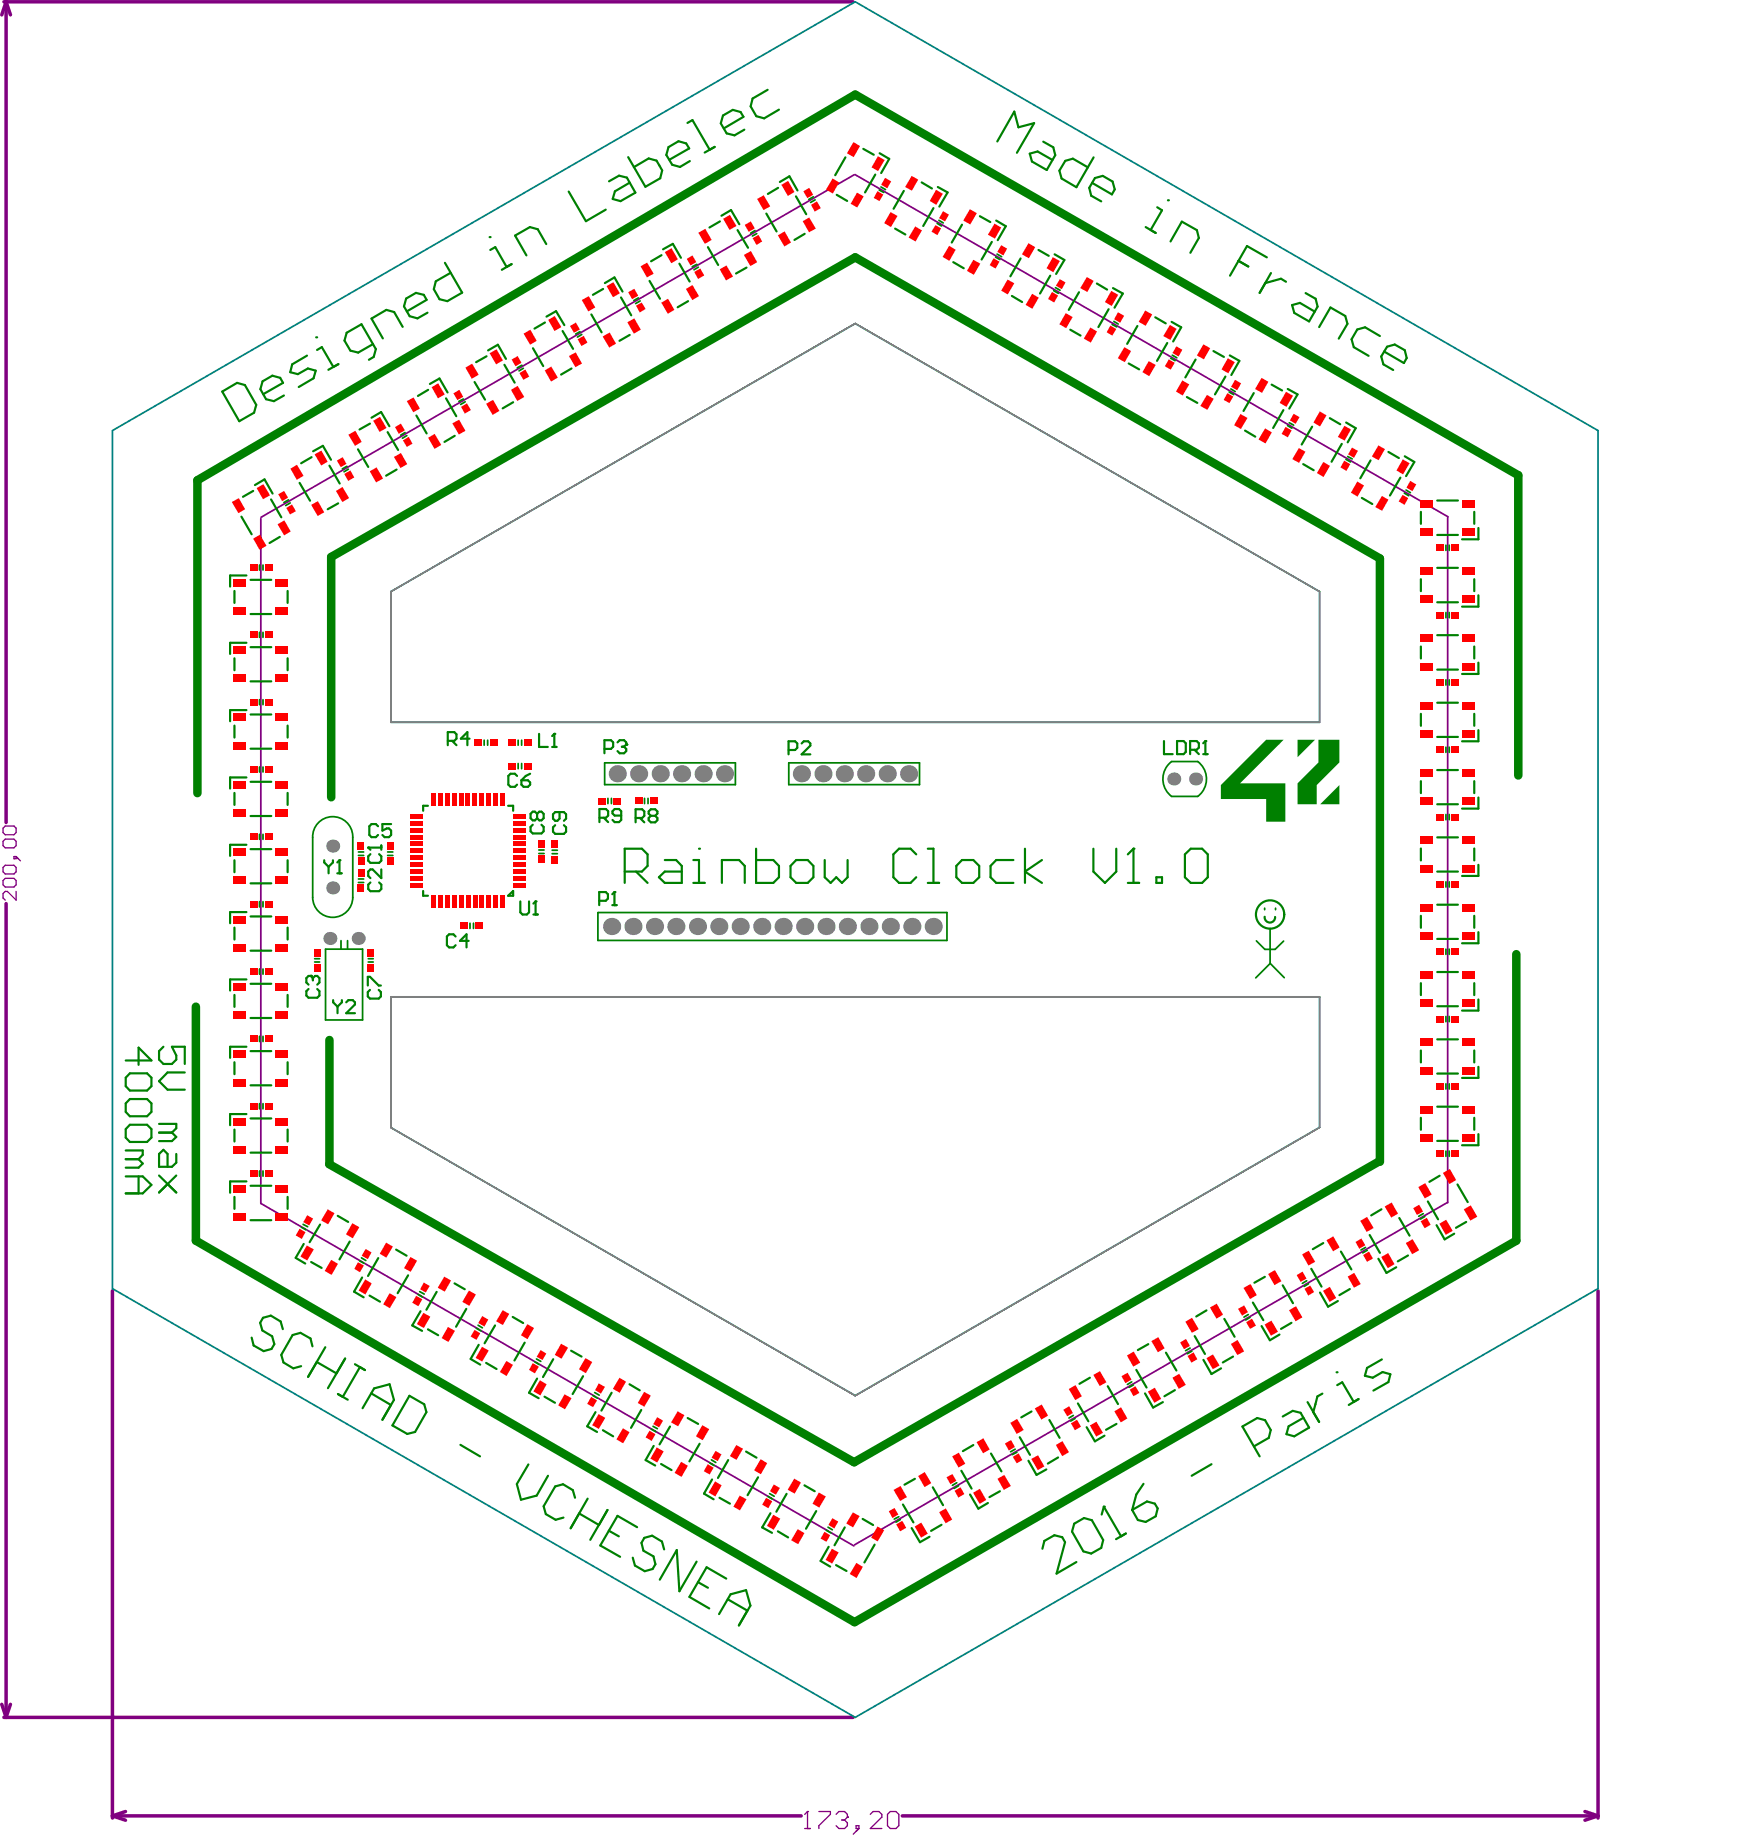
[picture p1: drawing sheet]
<svg xmlns="http://www.w3.org/2000/svg" width="679mm" height="713mm" viewBox="0 0 679 713" stroke-linecap="round" stroke-linejoin="round" font-family="sans-serif">
<path d="M151.6 229.5l180.1-104.1 180.1 104.1v50.7h-360.2zM151.6 386.7h360.2v50.7l-180.1 104-180.1-104z" fill="none" stroke="#808080" stroke-width=".39"/>
<g fill="none" stroke="#800080" stroke-width="1.4">
<path d="M1.5 .7h329.4M2.4 .7l1.7 5.1M2.4 .7v318.4M2.4 .7l-1.7 5.1M2.4 350.5v315.6M43.6 500.7v204.5M619.8 500.7v204.5M.7 661.1l1.7 5M1.5 666.1h329.4M4.1 661.1l-1.7 5M43.6 704.3l5.1 1.7M43.6 704.3h267.1"/>
<path d="M48.7 702.7l-5.1 1.6M350 704.3h269.8M614.7 702.7l5.1 1.6M619.8 704.3l-5.1 1.7"/>
</g>
<path d="M1.2 326.3l.8-.8h3.4l.9 .8v1.7l-.9 .9h-3.4l-.8-.9zM1.2 336.5l.8-.9h3.4l.9 .9v1.7l-.9 .8h-3.4l-.8-.8zM2 320.4h3.4l.9 .9v1.6l-.9 .9h-3.4l-.8-.9v-1.6zM5.4 332.2h.9v.9h-.9zM6.3 332.2l1.6 1.7M2 340.7h3.4l.9 .8v1.7l-.9 .9h-3.4l-.8-.9v-1.7zM6.3 345.8v3.3l-3.4-3.3h-.9l-.8 .8v1.7l.8 .8M312.1 709.3h2.2M313.2 702.7v6.6" fill="none" stroke="#800080" stroke-width=".51"/>
<circle cx="313.2" cy="702.7" r=".25" fill="#800080"/>
<path d="M313.2 702.7l-1.1 1.1M317.6 702.7h4.5v1.1l-4.5 4.4v1.1M324.3 703.8l1.1-1.1h2.2l1.1 1.1v1.1" fill="none" stroke="#800080" stroke-width=".51"/>
<circle cx="328.7" cy="704.9" r=".25" fill="#800080"/>
<path d="M326.5 706h1.1M327.6 706l1.1 1.1v1.1l-1.1 1.1h-2.2l-1.1-1.1M328.7 704.9l-1.1 1.1M332 708.2h1.1v1.1h-1.1zM333.1 709.3l-2.2 2.1M337.5 703.8l1.1-1.1h2.3l1.1 1.1v1.1l-4.5 4.4h4.5M345.3 702.7h2.2l1.1 1.1v4.4l-1.1 1.1h-2.2l-1.1-1.1v-4.4z" fill="none" stroke="#800080" stroke-width=".51"/>
<path d="M151.6 229.5l180.1-104.1 180.1 104.1v50.7h-360.2zM151.6 386.7h360.2v50.7l-180.1 104-180.1-104z" fill="none" stroke="#808080" stroke-width=".39"/>
<path d="M43.6 167l288.1-166.3 288.1 166.3v332.8l-288.1 166.3-288.1-166.3zM151.6 229.5l180.1-104 180.1 104v50.7h-360.2zM151.6 386.7h360.2v50.6l-180.1 104-180.1-103.9z" fill="none" stroke="#008080" stroke-width=".68"/>
<path d="M331.3 67.8l-230.1 132.9M331.6 67.7l230.1 132.8M101.2 201.2v265.6l230 132.8M561.5 200.8v265.7M561.5 466.4l-230 132.8" fill="none" stroke="#800080" stroke-width=".68"/>
<g fill="#008000">
<path d="M519.5 304.5v7.5h-7.4z"/>
<path d="M503.3 286.9h6.7l-6.7 6.8z"/>
<path d="M511.4 286.9h8.1v8.8l-8.8 8.8v7.5h-7.4v-8.2l8.1-8.1z"/>
<path d="M490.4 287.6l.7-.7h6.8l-16.9 16.9h17.5v14.9h-7.4v-8.8h-17.6v-5.4z"/>
</g>
<path d="M151.6 229.5l180.1-104.1 180.1 104.1v50.7h-360.2zM151.6 386.7h360.2v50.7l-180.1 104-180.1-104z" fill="none" stroke="#808080" stroke-width=".39"/>
<g fill="none" stroke="#008000" stroke-width=".85">
<path d="M334.8 57.7l4.1 2.3M341.2 59.4l3.7 2.2-3.1 5.5M301.8 72.9l-4 2.3M302.5 70.6l3.7-2.2 3.1 5.5M308.7 76.2l4 6.9M324.5 75.6l4.1 2.3M327.9 61l-4 7M339.5 67.7l-4 6.9M350.6 74.1l-4 6.9M357.5 70.8l4 2.3M363.7 72.5l3.8 2.1-3.2 5.5M256.6 99l-4.1 2.3"/>
<path d="M257.2 96.7l3.8-2.1 3.1 5.4M274.6 95.9l3.9 6.9M279.2 85.9l-4 2.4M279.8 83.7l3.7-2.2 3.2 5.5M286.1 89.3l4 6.8M297.2 82.8l4 7M312.1 90.7l-4 2.4M347.2 88.7l3.9 2.3M362 80.7l-3.9 7M373.1 87.2l-4 6.9M380 83.9l4.1 2.2M384.7 93.8l-4 6.9"/>
<path d="M386.4 85.5l3.7 2.2-3.1 5.5M402.8 97l4 2.2M409 98.6l3.8 2.2-3.2 5.5M233.9 112.1l-3.9 2.3M234.6 109.8l3.7-2.2 3.1 5.5M240.9 115.4l3.9 6.9M251.9 109l4.1 6.9M263.5 102.3l4 6.9M266.9 116.8l-4.1 2.4M289.5 103.8l-4 2.3M369.7 101.7l4.1 2.4M392.5 114.8l3.9 2.4"/>
<path d="M395.8 100.3l-3.9 6.9M407.3 106.9l-3.9 7M418.5 113.4l-4 6.8M425.4 110l4 2.3M430 119.9l-4 7M431.7 111.7l3.8 2.2-3.2 5.5M188.7 138.2l-4 2.3M189.3 135.9l3.8-2.2 3.1 5.5M206.7 135.1l4 6.9M211.4 125.1l-4.1 2.4M212 122.8l3.7-2.1 3.2 5.4M218.2 128.4l4.1 6.9"/>
<path d="M229.4 122l3.9 6.9M244.2 129.9l-3.9 2.3M415.1 127.9l4 2.3M441.1 126.5l-3.9 6.9M448.1 123.1l4 2.3M452.7 133l-3.9 7M454.4 124.8l3.7 2.2-3.1 5.5M463.7 139.5l-4 6.9M470.6 136.2l4.1 2.3M477 137.9l3.7 2.1-3.1 5.5M166.1 151.2l-4 2.4M166.7 148.9l3.8-2.1 3.1 5.4"/>
<path d="M173 154.5l4 6.9M184.1 148.2l4 6.8M195.6 141.5l4 6.9M199 156l-4 2.4M221.7 142.9l-4.1 2.4M437.8 141l4 2.3M460.3 154l4.1 2.3M475.3 146.1l-4.1 6.9M486.3 152.5l-4 6.9M493.2 149.2l4.1 2.3M497.8 159.1l-4 6.9M499.5 150.9l3.8 2.1-3.3 5.5"/>
<path d="M120.9 177.3l-4.1 2.4M121.4 175l3.8-2.1 3.2 5.4M138.9 174.3l3.9 6.8M143.5 164.3l-4.1 2.3M144.1 162l3.7-2.2 3.2 5.5M150.3 167.6l4.1 6.9M161.5 161.2l4 6.9M176.4 169l-4 2.4M482.9 167l4 2.4M508.9 165.5l-4 6.9M515.8 162.2l4 2.4M520.4 172.2l-4 6.9"/>
<path d="M522.1 163.9l3.7 2.2-3.1 5.5M531.6 178.6l-4 6.9M538.5 175.3l4.1 2.4M544.8 177l3.8 2.2-3.3 5.5M98.2 190.4l-4 2.3M98.9 188.1l3.7-2.2 3.1 5.5M105.1 193.7l4 7M116.2 187.3l4.1 6.9M127.8 180.6l4 7M131.2 195.2l-4.1 2.3M153.8 182.1l-4 2.4M505.5 180l4 2.4"/>
<path d="M528.2 193.1l4 2.4M543.2 185.3l-4.1 6.9M551.1 198.5v4.7M557.4 194.1h8.1M571.8 198.5v4.7M93.6 200.4l4 6.8M108.5 208.3l-4 2.3M557.4 207.5h8.1M573.4 204.8v4.4h-6.3M90.9 229.2v4.7M95.6 223.2h-6.4v4.3M97.2 238.2h8"/>
<path d="M97.2 224.9h8M111.6 229.2v4.7M551.1 224.7v4.6M557.4 233.6h8.1M557.4 220.3h8.1M571.8 224.7v4.6M573.4 230.9v4.4h-6.3M90.9 255.3v4.7M95.6 249.3h-6.4v4.3M97.2 251h8M111.6 255.3v4.7M551.1 250.8v4.6"/>
<path d="M557.4 259.7h8.1M557.4 246.4h8.1M571.8 250.8v4.6M573.4 257v4.4h-6.3M95.6 275.4h-6.4v4.4M97.2 277.1h8M97.2 264.3h8M551.1 276.9v4.6M557.4 272.6h8.1M571.8 276.9v4.6M90.9 281.4v4.7M97.2 290.4h8"/>
<path d="M111.6 281.4v4.7M557.4 298.7h8.1M557.4 285.8h8.1M573.4 283.2v4.3h-6.3M90.9 307.6v4.6M95.6 301.6h-6.4v4.3M97.2 316.5h8M97.2 303.3h8M111.6 307.6v4.6M166 312.5h-1.9v2M197.1 312.5h1.9v2M551.1 303v4.6"/>
<path d="M557.4 312h8.1M571.8 303v4.6M573.4 309.3v4.3h-6.3M90.9 333.7v4.6M95.6 327.7h-6.4v4.3M97.2 329.4h8M111.6 333.7v4.6M125.8 333.7v.8l1.6 1.7M127.4 336.2v2.5M129.1 333.7v.8l-1.7 1.7M130.8 338.7h1.7M131.7 333.7v5"/>
<path d="M551.1 329.1v4.7M557.4 338.1h8.1M557.4 324.8h8.1M571.8 329.1v4.7M573.4 335.5v4.3h-6.3M90.9 359.8v4.6M95.6 353.8h-6.4v4.3M97.2 355.5h8M97.2 342.6h8M111.6 359.8v4.6M164.1 345.6v1.9h1.9M197.1 347.5l1.9-1.9v1.9z"/>
<path d="M551.1 355.2v4.7M557.4 350.9h8.1M571.8 355.2v4.7M95.6 379.9h-6.4v4.3M97.2 368.7h8M557.4 377h8.1M557.4 364.2h8.1M573.4 361.6v4.3h-6.3M90.9 385.9v4.7M97.2 394.9h8M97.2 381.6h8M111.6 385.9v4.7"/>
<path d="M129.2 387.9v.9l1.7 1.7M130.9 390.5v2.5M132.6 387.9v.9l-1.7 1.7M134.3 388.8l.8-.9h1.7l.9 .9v.8l-3.4 3.4h3.4M551.1 381.3v4.7M557.4 390.3h8.1M571.8 381.3v4.7M573.4 387.7v4.3h-6.3M90.9 412v4.7M95.6 406h-6.4v4.3M97.2 407.7h8M111.6 412v4.7"/>
<path d="M551.1 407.5v4.6M557.4 416.4h8.1M557.4 403.1h8.1M571.8 407.5v4.6M573.4 413.8v4.3h-6.3M90.9 438.1v4.7M95.6 432.1h-6.4v4.3M97.2 433.8h8M97.2 421h8M111.6 438.1v4.7M551.1 433.6v4.6M557.4 429.3h8.1"/>
<path d="M571.8 433.6v4.6M573.4 439.9v4.3h-6.3M95.6 458.2h-6.4v4.4M97.2 459.9h8M97.2 447.1h8M557.4 442.5h8.1M558.4 456.1l-4 2.3M565.3 459.4l4 6.9M90.9 464.2v4.7M97.2 473.3h8M111.6 464.2v4.7M124.1 475l-4 6.8"/>
<path d="M131 471.6l4 2.4M531.2 479l4 7M535.8 469.1l-4 2.3M542.7 472.4l4 6.9M553.8 466l4 7M557.2 475.2l3.1 5.5 3.7-2.2M568.7 474l-4 2.2M117.8 482.5l-3.1 5.4 3.7 2.2M120.7 489.5l4 2.3M135.6 481.6l-3.9 6.9M140.5 495.5l-3.2 5.5 3.7 2.2M146.7 488l-4 6.9"/>
<path d="M153.6 484.7l4.1 2.4M158.3 494.7l-4.1 6.9M176.3 497.8l4 2.3M490.6 495.3l-4.1 2.2M497.5 498.6l4 6.9M508.6 492.1l4 7M513.2 482.2l-4 2.3M520.1 485.5l4 6.9M523.5 500l-4 2.4M534.6 488.3l3.1 5.4 3.8-2.2M546.1 487l-4 2.3M143.3 502.5l4.1 2.4"/>
<path d="M163.1 508.6l-3.2 5.5 3.8 2.1M166 515.6l4 2.3M169.4 501.1l-4 6.9M180.9 507.7l-4 6.9M192 514.1l-4 6.9M198.9 510.8l4 2.4M463.4 518.3l3.9 6.9M467.9 508.3l-3.9 2.3M474.9 511.6l3.9 6.9M485.9 505.2l4.1 6.9M489.3 514.4l3.2 5.5 3.7-2.2M500.9 513.1l-4.1 2.4"/>
<path d="M512 501.3l3.1 5.5 3.8-2.2M185.7 521.6l-3.2 5.5 3.8 2.2M188.5 528.6l4.1 2.4M203.5 520.8l-4 6.9M208.3 534.7l-3.1 5.5 3.7 2.1M214.6 527.2l-4 6.9M221.5 523.9l4.1 2.3M226.2 533.8l-4.1 6.9M244.2 536.9l3.9 2.4M422.7 534.4l-4 2.4M429.7 537.7l3.9 6.9M440.7 531.4l4 6.8"/>
<path d="M445.4 521.4l-4.1 2.3M452.2 524.7l4.1 6.9M455.7 539.2l-4.1 2.4M466.8 527.5l3.1 5.5 3.7-2.2M478.2 526.2l-3.9 2.3M211.2 541.7l4 2.4M231 547.7l-3.2 5.5 3.8 2.2M233.8 554.8l4 2.3M237.2 540.2l-4 7M248.7 546.9l-4 6.9M259.9 553.3l-4.1 7M266.7 550l4.1 2.3"/>
<path d="M395.5 557.5l4 6.8M400.1 547.5l-4 2.3M407 550.8l4 6.9M418.1 544.4l4 6.9M421.5 553.6l3.2 5.5 3.7-2.2M433 552.3l-4 2.3M444.1 540.5l3.1 5.5 3.8-2.1M253.5 560.8l-3.1 5.5 3.7 2.2M256.4 567.9l4.1 2.3M271.4 560l-4 6.8M276.2 573.9l-3.1 5.5 3.7 2.2M282.4 566.3l-3.9 7"/>
<path d="M289.4 563l4 2.4M294 573l-4 6.9M305.1 579.4l-4 7M312 576.1l4 2.3M354.9 573.6l-4.1 2.3M361.8 576.9l4 6.9M372.9 570.5l3.9 6.9M376.2 579.7l3.3 5.5 3.7-2.2M377.5 560.5l-4 2.4M384.4 563.8l4 6.9M387.8 578.4l-4 2.3M398.9 566.6l3.1 5.5 3.8-2.1"/>
<path d="M410.4 565.3l-4 2.4M279.1 581l4 2.2M298.8 587l-3.2 5.5 3.8 2.1M301.7 594l4 2.3M316.6 586.1l-4 6.9M321.4 600l-3.1 5.5 3.7 2.2M327.6 592.5l-3.9 6.9M334.6 589.2l4 2.3M339.2 599.1l-3.9 7M350.2 583.6l4.1 6.9M353.6 592.7l3.2 5.5 3.7-2.1M365.2 591.4l-4.1 2.4"/>
<path d="M324.3 607.1l4 2.3"/>
</g>
<g fill="none" stroke="#008000" stroke-width=".68">
<path d="M315.5 76.3l-1.8 1M316.2 77.5l-1.8 1M341 73.7l1.8 .9M341.7 72.5l1.8 1M292.8 89.4l-1.7 1M293.5 90.6l-1.7 .9M363.5 86.6l1.7 1.1M364.2 85.5l1.6 1M386.1 99.7l1.7 1M386.7 98.6l1.8 1M247.6 115.5l-1.8 1.1M248.3 116.7l-1.8 1"/>
<path d="M270.3 102.5l-1.8 1M270.9 103.6l-1.7 1M408.7 112.8l1.8 1M409.4 111.6l1.7 1M225 128.6l-1.7 1M225.6 129.7l-1.6 1.1M431.3 125.9l1.8 .9M432 124.7l1.7 1M454.1 139l1.7 .9M454.7 137.8l1.7 1M179.8 154.8l-1.8 .9M180.4 155.9l-1.7 1"/>
<path d="M202.4 141.7l-1.8 1M203 142.8l-1.7 1.1M476.7 152.1l1.8 1M477.4 150.9l1.7 1M157.1 167.8l-1.7 1M157.8 169l-1.7 1M499.4 165.1l1.7 1M500 164l1.7 .9M522 178.2l1.8 1M522.7 177.1l1.8 .9M111.9 193.9l-1.8 1M112.6 195.1l-1.8 1"/>
<path d="M134.5 180.9l-1.7 1M135.1 182l-1.7 1M544.7 191.3l1.7 1M545.3 190.1l1.7 1M100.7 219.2v1.9M102 219.2v1.9M560.8 211.5v2M562.1 211.5v2M560.8 237.6v2M562.1 237.6v2M100.7 245.3v1.9M102 245.3v1.9"/>
<path d="M100.7 271.4v1.9M102 271.4v1.9M560.8 263.7v2M562.1 263.7v2M100.7 297.5v1.9M102 297.5v1.9M187.8 287.1v2M189.1 287.1v2M201 287.1v2M201 296.2v2M202.3 287.1v2M202.3 296.2v2"/>
<path d="M234.5 295.9h50.7v8.5h-50.7zM305.9 295.9h50.7v8.5h-50.7zM454.4 295.4h10.2M560.8 289.8v2M562.1 289.8v2M235.8 309.7v2M237.1 309.7v2M250 309.7v2M251.3 309.7v2M454.4 308.9h10.2M560.8 315.9v2.1M562.1 315.9v2.1"/>
<path d="M100.7 323.6v2M102 323.6v2M121.3 324.8v23.3M136.8 324.8v23.3M139 331.8h2M139 330.5h2M150.3 331.8h2.1M150.3 330.5h2.1M209 331.1h2M209 329.7h2M214.2 331.1h2M214.2 329.8h2"/>
<path d="M100.7 349.7v2.1M102 349.7v2.1M139 340.9h2M139 342.3h2M182.3 358.1v2M183.6 358.1v2M232 354h135.3v10.8h-135.4zM490.5 352.3v.6M494.7 352.3v.6M560.8 342v2.1M562.1 342v2.1M100.7 375.8v2.1"/>
<path d="M102 375.8v2.1M122 371.9h2M122 373.1h2M126.3 368.2h14.3v27.4h-14.3zM132.3 364.9v3.3M134.8 364.9v3.3M142.8 371.9h2M142.8 373.1h2M487.3 364.9l3.3 3.3h4l3.3-3.2M492.6 360.1v13.6M492.6 373.7l-5.6 5.6M492.6 373.7l5.5 5.5"/>
<path d="M560.8 368.2v2M562.1 368.2v2M560.8 394.3v2M562.1 394.3v2M100.7 402v2M102 402v2M100.7 428.1v2M102 428.1v2M560.8 420.4v2M562.1 420.4v2M100.7 454.2v2M102 454.2v2"/>
<path d="M560.8 446.5v2M562.1 446.5v2M116.9 476l1.8 1M117.6 474.9l1.7 .9M552 470.8l-1.8 1M552.6 471.9l-1.7 1M139.5 489.1l1.7 .9M140.2 487.9l1.7 1M506.8 496.8l-1.7 1M507.5 498l-1.7 1M529.6 483.9l-1.7 1M530.3 485l-1.8 1"/>
<path d="M162.2 502.1l1.7 1M162.8 501l1.7 .9M184.7 515.2l1.8 1M185.4 514l1.7 1M484.2 509.9l-1.7 1M484.8 511l-1.7 1M207.4 528.2l1.7 1M208.1 527.1l1.7 1M438.9 536l-1.6 1M439.6 537.2l-1.7 .9M461.6 522.9l-1.8 1M462.3 524.1l-1.8 1"/>
<path d="M230 541.3l1.7 1M230.6 540.1l1.8 1.1M252.6 554.3l1.8 1.1M253.3 553.2l1.7 1M416.3 549l-1.7 1M417 550.2l-1.7 1M275.3 567.4l1.6 1.1M275.9 566.3l1.7 1M298.5 579.4l1.8 1M371.1 575.1l-1.7 1M371.8 576.3l-1.7 1M393.7 562.1l-1.7 1"/>
<path d="M394.4 563.3l-1.8 .9M297.8 580.5l1.8 1M320.5 593.6l1.7 1M321.1 592.4l1.7 1M348.6 588.3l-1.8 .9M349.2 589.4l-1.7 1"/>
</g>
<path d="M128.5 309.3v-93.3l203.2-116.2 203.5 116.8v234M588.9 300.8v-116.5l-257.2-147.6-255.1 149.6v121.3M588.1 370.1v111.1l-256.6 148-255.5-148v-90.7M127.8 403.4v48.2M534.6 450.6l-203.3 116.6-203.6-115.6" fill="none" stroke="#008000" stroke-width="3.3"/>
<circle cx="131.7" cy="333.7" r=".42" fill="#008000"/>
<path d="M209.1 284.7v5h3.4M214.2 289.7h1.6M215 284.7v5M206.6 319.9l-.8 .8v1.7l.8 .9h3.4l.9-.9v-1.7l-.9-.8M208.3 315.7l-.8-.9h-.9l-.8 .9v1.7l.8 .8h.9l.8-.8M208.3 315.7l.9-.9h.8l.9 .9v1.7l-.9 .8h-.8l-.9-.8M208.3 315.7v1.7M217 315v2.5l-.8 .9h-.9l-.8-.9v-1.7l.8-.8h3.4l.9 .8v1.7l-.9 .9M131.7 333.7l-.9 .8M215.3 320.1l-.8 .8v1.7l.8 .8h3.4l.9-.8v-1.7l-.9-.8" fill="none" stroke="#008000" stroke-width=".85"/>
<circle cx="215" cy="284.7" r=".42" fill="#008000"/>
<path d="M215 284.7l-.8 .8M232.4 349.4h2.5l.9-.8v-1.7l-.9-.9h-2.5v5.1M237.5 351.1h1.7M238.3 346v5.1" fill="none" stroke="#008000" stroke-width=".85"/>
<circle cx="238.3" cy="346" r=".42" fill="#008000"/>
<path d="M234.4 290.5h2.6l.8-.9v-1.6l-.8-.9h-2.6v5.1M239.5 288l.8-.9h1.7l.9 .9v.8M232.5 317.2h2.5l.9-.8v-1.7l-.9-.9h-2.5v5.1M234.2 317.2l1.7 1.7M240.9 316.4h-2.5l-.8-.9v-.8l.8-.9h1.7l.8 .9v3.3l-.8 .9h-1.7l-.8-.9M238.3 346l-.8 .9" fill="none" stroke="#008000" stroke-width=".85"/>
<circle cx="242.9" cy="288.8" r=".42" fill="#008000"/>
<path d="M241.2 289.6h.8M242 289.6l.9 .9v.8l-.9 .9h-1.7l-.8-.9M242.9 288.8l-.9 .8M451.5 287.4v5.1h3.3M456.5 287.4h2.6l.8 .9v3.4l-.8 .8h-2.6zM461.6 290.8h2.5l.9-.8v-1.7l-.9-.9h-2.5v5.1M463.3 290.8l1.7 1.7M466.7 292.5h1.7M467.5 287.4v5.1" fill="none" stroke="#008000" stroke-width=".85"/>
<circle cx="467.5" cy="287.4" r=".42" fill="#008000"/>
<g fill="none" stroke="#008000" stroke-width=".85">
<path d="M467.5 287.4l-.8 .9M201.8 349.6v4.3l.9 .8h1.6l.9-.8v-4.3M206.9 354.7h1.7M207.7 349.6v5.1M48.8 411.3h9.9l-5-4.9v6.6M50.4 416.3h6.6l1.7 1.7v3.3l-1.7 1.7h-6.6l-1.6-1.7v-3.3zM50.4 426.3h6.6l1.7 1.7v3.3l-1.7 1.7h-6.6l-1.6-1.7v-3.3zM50.4 436.3h6.6l1.7 1.7v3.3l-1.7 1.7h-6.6l-1.6-1.7v-3.3zM48.8 446.2h6.6v1.7l-1.7 1.7M48.8 449.6h4.9M48.8 456.3h6.6l3.3 3.3-3.3 3.3h-6.6M53.7 456.3v6.6"/>
<path d="M53.7 449.6l1.7 1.7-1.7 1.6h-4.9"/>
</g>
<circle cx="207.7" cy="349.6" r=".42" fill="#008000"/>
<path d="M142.8 328.8h5.1M143.7 331.3l-.9 .9v1.6l.9 .9h3.3l.9-.9v-1.6l-.9-.9M147.9 337.2v3.4l-3.4-3.4h-.8l-.9 .9v1.7l.9 .8M147.9 327.9v1.7M143.7 342.3l-.9 .8v1.7l.9 .9h3.3l.9-.9v-1.7l-.9-.8M207.7 349.6l-.8 .9" fill="none" stroke="#008000" stroke-width=".85"/>
<circle cx="142.8" cy="328.8" r=".42" fill="#008000"/>
<g fill="none" stroke="#008000" stroke-width=".85">
<path d="M173.7 287.4h2.5l.8-.9v-1.7l-.8-.8h-2.5v5.1M175.4 287.4l1.6 1.7M182.1 286.5h-3.4l2.6-2.5v5.1M305.8 290.9h2.6l.8-.8v-1.7l-.8-.9h-2.6v5.1M310.9 288.4l.9-.9h1.7l.8 .9v.8l-3.4 3.4h3.4M151.7 319.6h-3.4v2.6l1.7-.9h.9l.8 .9v1.7l-.8 .8h-1.7l-.9-.8M200.5 301l-.8-.9h-1.7l-.8 .9v3.4l.8 .8h1.7l.8-.8M202.2 302.7h2.6l.8 .8v.9l-.8 .8h-1.7l-.9-.8zM205.6 300.1l-1.7 .9-1.7 1.7M246.5 317.3h2.6l.8-.9v-1.7l-.8-.8h-2.6v5.1M248.2 317.3l1.7 1.7M252.4 316.4l-.8-.8v-.9l.8-.8h1.7l.9 .8v.9l-.9 .8"/>
<path d="M252.4 316.4l-.8 .9v.8l.8 .9h1.7l.9-.9v-.8l-.9-.9M252.4 316.4h1.7M142.8 328.8l.9 .8M146.6 320.5l-.8-.9h-1.7l-.9 .9v3.4l.9 .8h1.7l.8-.8M120.5 378.6h-.8l-.9 .8v1.7l.9 .8M176.7 363.3l-.8-.9h-1.7l-.9 .9v3.3l.9 .9h1.7l.8-.9M181.8 364.9h-3.4l2.5-2.5v5.1M119.7 383.6l-.9 .9v1.7l.9 .8h3.3l.9-.8v-1.7l-.9-.9M142.7 382.3v-3.4h.8l3.4 3.4h.8M143.5 384l-.8 .8v1.7l.8 .8h3.4l.8-.8v-1.7l-.8-.8M63.4 406l-1.7 1.7v3.3l1.7 1.7h3.3l1.7-1.7v-1.6l-1.7-3.4h5v6.7M71.7 416h-6.7l-3.3 3.4 3.3 3.3h6.7"/>
<path d="M61.7 435.9h6.7v1.7l-1.7 1.7M61.7 439.3h5M66.7 439.3l1.7 1.7-1.7 1.6h-5M61.7 456l6.7 6.6-3.4-3.3-3.3 3.3 6.7-6.6M68.4 447.6v3.4l-1.7 1.6h-5v-5l1.7-1.6 1.6 1.6v5"/>
</g>
<circle cx="120.5" cy="378.6" r=".42" fill="#008000"/>
<g fill="none" stroke="#008000" stroke-width=".85">
<path d="M119.1 137.9l-5.8 3.4-.7 3.1 2.9 .7 3.9-2.2 3.1 .9-.9 2.9-5.7 3.4M123 135.7l1.8-1.1 4.5 7.7M86.2 151.9l5.7-3.4 3.1 .9 4.4 7.6-.9 3.1-5.7 3.3zM102.1 152.9l7.7-4.4-1.1-1.9-3.1-.9-3.8 2.2-.8 3.1 2.2 3.8 3 .8 3.9-2.2M131.2 141.2l-3.8 2.2M120.5 378.6l.9 .8M121.4 379.4v.8M121.4 379.4l.8-.8h.8l.9 .8v1.7l-.9 .8M109.7 515.5l-.9-2.9-3.8-2.3-3 .9-1.1 1.9 .9 3 3.8 2.2 .8 3.1-1.1 1.8-3 .9-3.9-2.2-.8-3.1M121.2 522.2l-.8-3-3.9-2.2-3 .8-4.4 7.7 .8 3 3.9 2.3 3-.9M126.2 522.6l-6.7 11.5 3.4-5.8 7.6 4.4 3.4-5.7-6.7 11.5M137.7 529.2l3.9 2.2-2-1.1-6.7 11.5-1.8-1.1 3.8 2.2"/>
<path d="M144 540.5l7.6 4.5-3.3 5.7 4.5-7.7-1.7-6.1-6 1.6-4.5 7.7M158.8 541.4l5.7 3.3 .9 3-4.4 7.7-3 .8-5.8-3.3zM178.6 560.4l7.6 4.5M204.9 568l-4.4 7.6 1.6 6.1 6-1.6 4.4-7.7M223 581l-.8-3-3.8-2.3-3.1 .9-4.4 7.7 .8 3 3.8 2.2 3-.8M224.6 587l7.7 4.5 3.3-5.8-6.7 11.6M227.9 581.3l-6.6 11.5M236.1 593.7l3.9 2.2M247.1 592.4l-7.6-4.4-6.7 11.5 7.7 4.4M257.6 601l-.9-3.1-3.8-2.2-3 .8-1.1 2 .8 3 3.8 2.2 .8 3-1.1 1.9-3 .8-3.8-2.2-.9-3M270.2 605.7l-6.7 11.5-1-16-6.6 11.5M270.7 613.7l3.9 2.2"/>
<path d="M281.7 612.3l-7.6-4.4-6.7 11.5 7.7 4.5M282.3 620.3l7.6 4.4-3.3 5.8 4.5-7.7-1.7-6-6 1.6-4.5 7.7"/>
</g>
<circle cx="122.6" cy="130.8" r=".42" fill="#008000"/>
<path d="M190.1 97l2-1.1 4.4 7.6 1.9-1.1-3.8 2.2M172.6 101.9l6.6 11.6-5.7 3.3-3-.7-2.2-3.9 .7-3.1 5.8-3.3M144.7 133.5l-5.8 3.3-3-.8-2.3-3.9 .9-3 5.7-3.3 5.6 9.6-.9 3.1-1.8 1M156.2 126.8l-3.3-5.8-3.1-.8-5.7 3.4 4.4 7.7M157.8 120.8l7.7-4.5-1.1-1.9-3.1-.8-3.8 2.2-.8 3 2.2 3.8 3 .9 3.9-2.2" fill="none" stroke="#008000" stroke-width=".85"/>
<circle cx="189.9" cy="92" r=".42" fill="#008000"/>
<path d="M297.7 34.8l-5.8 3.4-.8 3.1 2.2 3.8 3.1 .8 5.7-3.4M266.6 47.7l2-1.1 6.7 11.5M277.2 57l-3.9 2.2M280.7 49.8l7.7-4.5-1.1-1.8-3.1-.9-3.8 2.2-.8 3.1 2.2 3.8 3.1 .8 3.8-2.2M220.6 74.3l6.6 11.5 7.7-4.5M236.2 70.3l3.9-2.2 3 .8 3.3 5.8-5.7 3.3-3.1-.8 .9-3 5.7-3.4M243.6 61l6.7 11.4 5.8-3.2 .7-3.1-2.2-3.8-3-.8-5.8 3.3M259.6 62l7.7-4.4-1.2-2-2.9-.8-3.9 2.3-.9 3 2.3 3.8 3.1 .9 3.8-2.3M211.9 94.7l-3.3-5.8-3.1-.8-5.7 3.3 4.4 7.7M416.6 591l3.8-2.2 3.1 .9 4.4 7.7-.8 3-3.9 2.2-3-.8-4.4-7.7zM428.1 584.4l6.7 11.5 1.9-1.1-3.8 2.2M404.3 600.7l.8-3 3.8-2.2 3.1 .8 1.1 1.9-3.3 12.2 7.7-4.5" fill="none" stroke="#008000" stroke-width=".85"/>
<circle cx="428.1" cy="584.4" r=".42" fill="#008000"/>
<path d="M518.6 537.3l2-1.1 4.5 7.6 1.8-1.1-3.8 2.3M497.5 549.4l3.9-2.2 3 .8 3.3 5.7-5.7 3.4-3-.8 .8-3.1 5.7-3.3M512.9 540.6l-1.9 1.1-1.7 6 2.3 3.9-4.5-7.7M443.5 575.6l-2.8 4.1-1.6 6M469.9 567.9l-7.7 4.5M486.4 561l5.7-3.3 .8-3-2.2-3.8-3.1-.9-5.7 3.3 6.7 11.6M428.1 584.4l-.8 3.1M439.1 585.7l5.8-3.3 3 .8 1.1 1.9-.8 3-3.8 2.2-3.1-.7z" fill="none" stroke="#008000" stroke-width=".85"/>
<circle cx="518.4" cy="532.3" r=".42" fill="#008000"/>
<path d="M386.8 54.9l6.6-11.6 1.6 6.1 6.1-1.6-6.7 11.5M404.6 55l3.9 2.1 .8 3.1-3.3 5.7-5.8-3.3-.8-3 3-.8 5.8 3.3M423.6 70.9l7.7 4.5 1.1-1.9-.9-3.1-3.8-2.2-3 .9-2.2 3.8 .7 3 3.9 2.2M424.2 61l-6.7 11.6-5.8-3.4-.8-3 2.3-3.8 2.9-.9 5.9 3.4M448.8 80.4l1.9 1.2-4.4 7.6 1.9 1.2-3.8-2.3M536 527.3l-5.8 3.3-.8 3 3 .8 3.8-2.2 3.1 .8-.8 3.1-5.8 3.3" fill="none" stroke="#008000" stroke-width=".85"/>
<circle cx="453" cy="77.7" r=".42" fill="#008000"/>
<g fill="none" stroke="#008000" stroke-width=".85">
<path d="M454 93.7l4.4-7.7 5.8 3.3 .8 3-3.3 5.8M491.3 99.8l-7.6-4.4-6.6 11.5M480.4 101.2l3.8 2.2M493 105.9l-4.4 7.7 2.2-3.8 6-1.7 2 1.2M506.4 113.7l3.9 2.2 .7 3-3.3 5.8-5.7-3.3-.9-3.1 3.1-.8 5.7 3.4M511.6 126.9l4.4-7.6 5.8 3.3 .8 3-3.4 5.8M535.2 130.3l-5.7-3.3-3.1 .8-2.2 3.8 .9 3 5.7 3.4M536.8 136.3l7.7 4.5 1.1-1.9-.8-3.1-3.8-2.2-3 .9-2.3 3.8 .9 3 3.8 2.2M242.3 338.1h6.7l2.2-2.2v-4.5l-2.2-2.2h-6.7v13.3M246.7 338.1l4.5 4.4M257.8 333.6h4.4l2.2 2.3v6.6h-6.6l-2.2-2.2 2.2-2.2h6.6M268.9 333.6h2.2v8.9"/>
<path d="M268.9 342.5h4.4"/>
</g>
<circle cx="271.1" cy="329.2" r=".42" fill="#008000"/>
<g fill="none" stroke="#008000" stroke-width=".85">
<path d="M293.3 329.2v13.3h6.6l2.2-2.2v-4.4l-2.2-2.3h-6.6M308.8 333.6h4.5l2.2 2.3v4.4l-2.2 2.2h-4.5l-2.2-2.2v-4.4zM319.9 333.6v6.7l2.3 2.2 2.2-2.2 2.1 2.2 2.2-2.2v-6.7M355.4 331.4l-2.2-2.2h-4.5l-2.2 2.2v8.9l2.2 2.2h4.5l2.2-2.2M359.8 329.2h2.2v13.3M373.1 333.6h4.4l2.3 2.3v4.4l-2.3 2.2h-4.4l-2.2-2.2v-4.4zM393.1 333.6h-6.7l-2.2 2.3v4.4l2.2 2.2h6.7M397.5 329.2v13.3M404.1 333.6l-6.6 4.5 6.6 4.4M424.1 329.2v8.9l4.5 4.4 4.3-4.4v-8.9M439.6 329.2v13.3M280 342.5v-8.9h6.7l2.2 2.3v6.6"/>
<path d="M359.8 342.5h4.4M437.4 342.5h4.4"/>
</g>
<circle cx="439.6" cy="329.2" r=".42" fill="#008000"/>
<g fill="none" stroke="#008000" stroke-width=".85">
<path d="M439.6 329.2l-2.2 2.2M459.6 331.4l2.3-2.2h4.3l2.2 2.2v8.9l-2.2 2.2h-4.3l-2.3-2.2zM448.5 340.3h2.2v2.2h-2.2zM490.5 355.6a2.03 2.03 0 0 0 2 2.2 2.03 2.03 0 0 0 2.1-2.1"/>
<circle cx="492.6" cy="354.7" r="5.5"/>
</g>
<path d="M454.4 295.4a8.4 8.4 0 0 0 0 13.5M464.6 295.4a8.4 8.4 0 0 1 0 13.5M121.3 324.8a7.8 7.8 0 0 1 7.7-8 7.8 7.8 0 0 1 7.8 8M121.3 348a7.8 7.8 0 0 0 7.7 7.8 7.8 7.8 0 0 0 7.8-7.8" fill="none" stroke="#008000" stroke-width=".68"/>
<path d="M151.6 229.5l180.1-104.1 180.1 104.1v50.7h-360.2zM151.6 386.7h360.2v50.7l-180.1 104-180.1-104z" fill="none" stroke="#808080" stroke-width=".39"/>
<g fill="#808080">
<circle cx="463.7" cy="302.2" r="2.54"/>
<circle cx="127.9" cy="364" r="2.54"/>
<circle cx="138.9" cy="364" r="2.54"/>
<circle cx="129" cy="344.4" r="2.54"/>
<circle cx="237.2" cy="359.4" r="3.3"/>
<circle cx="245.5" cy="359.4" r="3.3"/>
<circle cx="262.2" cy="359.4" r="3.3"/>
<circle cx="270.5" cy="359.4" r="3.3"/>
<circle cx="287.1" cy="359.4" r="3.3"/>
<circle cx="295.4" cy="359.4" r="3.3"/>
<circle cx="303.7" cy="359.4" r="3.3"/>
<circle cx="320.4" cy="359.4" r="3.3"/>
<circle cx="328.7" cy="359.4" r="3.3"/>
<circle cx="345.3" cy="359.4" r="3.3"/>
<circle cx="353.7" cy="359.4" r="3.3"/>
<circle cx="455.3" cy="302.2" r="2.54"/>
<circle cx="129" cy="328.2" r="2.54"/>
<circle cx="239.4" cy="300.1" r="3.3"/>
<circle cx="247.7" cy="300.1" r="3.3"/>
<circle cx="264.3" cy="300.1" r="3.3"/>
<circle cx="272.7" cy="300.1" r="3.3"/>
<circle cx="319.2" cy="300.1" r="3.3"/>
<circle cx="327.5" cy="300.1" r="3.3"/>
<circle cx="344.1" cy="300.1" r="3.3"/>
<circle cx="352.4" cy="300.1" r="3.3"/>
<circle cx="253.9" cy="359.4" r="3.3"/>
<circle cx="278.8" cy="359.4" r="3.3"/>
<circle cx="312.1" cy="359.4" r="3.3"/>
<circle cx="337" cy="359.4" r="3.3"/>
<circle cx="362" cy="359.4" r="3.3"/>
<circle cx="256.1" cy="300.1" r="3.3"/>
<circle cx="310.8" cy="300.1" r="3.3"/>
<circle cx="335.8" cy="300.1" r="3.3"/>
<circle cx="281" cy="300.1" r="3.3"/>
</g>
<g fill="#f00">
<path d="M96.8 453.9h3v2.7h-3z" fill-rule="evenodd"/>
<path d="M96.8 323.3h3v2.6h-3z" fill-rule="evenodd"/>
<path d="M96.8 297.2h3v2.6h-3z" fill-rule="evenodd"/>
<path d="M96.8 271.1h3v2.6h-3z" fill-rule="evenodd"/>
<path d="M96.8 244.9h3v2.7h-3z" fill-rule="evenodd"/>
<path d="M102.8 453.9h3v2.7h-3z" fill-rule="evenodd"/>
<path d="M102.8 323.3h3v2.6h-3z" fill-rule="evenodd"/>
<path d="M102.8 297.2h3v2.6h-3z" fill-rule="evenodd"/>
<path d="M102.8 271.1h3v2.6h-3z" fill-rule="evenodd"/>
<path d="M102.8 244.9h3v2.7h-3z" fill-rule="evenodd"/>
<path d="M111 197l2.2-1.3 1.6 2.6-2.3 1.3z" fill-rule="evenodd"/>
<path d="M138.7 343.1h2.6v3h-2.6z" fill-rule="evenodd"/>
<path d="M138.8 337.1h2.6v3.1h-2.6z" fill-rule="evenodd"/>
<path d="M178.5 357.8h2.9v2.7h-2.9z" fill-rule="evenodd"/>
<path d="M184.5 357.8h2.9v2.7h-2.9z" fill-rule="evenodd"/>
<path d="M213.9 331.9h2.6v3h-2.6z" fill-rule="evenodd"/>
<path d="M232 309.4h2.9v2.6h-2.9z" fill-rule="evenodd"/>
<path d="M238 309.4h2.9v2.6h-2.9z" fill-rule="evenodd"/>
<path d="M246.2 309.3h3v2.7h-3z" fill-rule="evenodd"/>
<path d="M252.3 309.3h2.9v2.7h-2.9z" fill-rule="evenodd"/>
<path d="M274.5 567.9l2.3 1.4-1.5 2.6-2.3-1.2z" fill-rule="evenodd"/>
<path d="M362.8 87.3l2.2 1.3-1.4 2.6-2.3-1.3z" fill-rule="evenodd"/>
<path d="M435 533.8l2.3-1.3 1.6 2.7-2.4 1.3z" fill-rule="evenodd"/>
<path d="M456.3 134.3l2.3 1.4-1.5 2.6-2.3-1.4z" fill-rule="evenodd"/>
<path d="M502.9 494.6l2.3-1.4 1.5 2.7-2.3 1.3z" fill-rule="evenodd"/>
<path d="M528.7 486.8l2.3-1.3 1.5 2.7-2.3 1.2z" fill-rule="evenodd"/>
<path d="M556.9 446.2h3.1v2.7h-3.1z" fill-rule="evenodd"/>
<path d="M556.9 420h3.1v2.8h-3.1z" fill-rule="evenodd"/>
<path d="M556.9 289.5h3.1v2.7h-3.1z" fill-rule="evenodd"/>
<path d="M556.9 263.4h3.1v2.7h-3.1z" fill-rule="evenodd"/>
<path d="M556.9 237.2h3.1v2.8h-3.1z" fill-rule="evenodd"/>
<path d="M556.9 211.2h3.1v2.6h-3.1z" fill-rule="evenodd"/>
<path d="M562.9 446.2h3.1v2.7h-3.1z" fill-rule="evenodd"/>
<path d="M562.9 420h3.1v2.8h-3.1z" fill-rule="evenodd"/>
<path d="M562.9 289.5h3.1v2.7h-3.1z" fill-rule="evenodd"/>
<path d="M562.9 263.4h3.1v2.7h-3.1z" fill-rule="evenodd"/>
<path d="M562.9 237.2h3.1v2.8h-3.1z" fill-rule="evenodd"/>
<path d="M562.9 211.2h3.1v2.6h-3.1z" fill-rule="evenodd"/>
<path d="M96.8 427.7h3v2.7h-3z" fill-rule="evenodd"/>
<path d="M96.8 401.6h3v2.7h-3z" fill-rule="evenodd"/>
<path d="M96.8 375.5h3v2.7h-3z" fill-rule="evenodd"/>
<path d="M96.8 349.4h3v2.6h-3z" fill-rule="evenodd"/>
<path d="M96.8 218.8h3v2.6h-3z" fill-rule="evenodd"/>
<path d="M102.8 427.7h3v2.7h-3z" fill-rule="evenodd"/>
<path d="M102.8 401.6h3v2.7h-3z" fill-rule="evenodd"/>
<path d="M102.8 375.5h3v2.7h-3z" fill-rule="evenodd"/>
<path d="M102.8 349.4h3v2.6h-3z" fill-rule="evenodd"/>
<path d="M102.8 218.8h3v2.6h-3z" fill-rule="evenodd"/>
<path d="M119.2 471.3l2.2 1.4-1.5 2.6-2.3-1.2z" fill-rule="evenodd"/>
<path d="M130.7 178.7l2.2-1.4 1.5 2.6-2.2 1.3z" fill-rule="evenodd"/>
<path d="M138.9 489.6l2.2 1.3-1.5 2.6-2.2-1.4z" fill-rule="evenodd"/>
<path d="M138.8 332.6h2.6v3h-2.6z" fill-rule="evenodd"/>
<path d="M138.7 326.7h2.6v3h-2.6z" fill-rule="evenodd"/>
<path d="M143.4 182.8l2.6-1.5 2.6 4.3-2.7 1.5z" fill-rule="evenodd"/>
<path d="M150.1 332.6h2.6v3h-2.6z" fill-rule="evenodd"/>
<path d="M150 326.7h2.6v3h-2.6z" fill-rule="evenodd"/>
<path d="M167.4 347.3h1.7v5h-1.7z" fill-rule="evenodd"/>
<path d="M167.4 307.6h1.6v5h-1.6z" fill-rule="evenodd"/>
<path d="M172.7 347.3h1.7v5h-1.7z" fill-rule="evenodd"/>
<path d="M172.7 307.6h1.6v5h-1.6z" fill-rule="evenodd"/>
<path d="M178.1 347.3h1.7v5h-1.7z" fill-rule="evenodd"/>
<path d="M180.7 347.4h1.7v5h-1.7z" fill-rule="evenodd"/>
<path d="M180.7 307.7h1.6v5h-1.6z" fill-rule="evenodd"/>
<path d="M178.1 307.6h1.6v5h-1.6z" fill-rule="evenodd"/>
<path d="M178.8 157.8l2.3-1.3 1.5 2.6-2.3 1.3z" fill-rule="evenodd"/>
<path d="M186.9 522.4l2.7 1.4-2.6 4.3-2.5-1.4z" fill-rule="evenodd"/>
<path d="M187 510.5l2.4 1.3-1.5 2.7-2.4-1.3z" fill-rule="evenodd"/>
<path d="M186 347.4h1.7v5h-1.7z" fill-rule="evenodd"/>
<path d="M186 307.7h1.6v5h-1.6z" fill-rule="evenodd"/>
<path d="M184 286.8h2.9v2.6h-2.9z" fill-rule="evenodd"/>
<path d="M191.3 347.4h1.7v5h-1.7z" fill-rule="evenodd"/>
<path d="M194 347.3h1.7v5h-1.7z" fill-rule="evenodd"/>
<path d="M194 307.6h1.6v5h-1.6z" fill-rule="evenodd"/>
<path d="M191.3 307.7h1.6v5h-1.6z" fill-rule="evenodd"/>
<path d="M198.4 139.5l2.4-1.4 1.4 2.6-2.2 1.4z" fill-rule="evenodd"/>
<path d="M206.6 528.7l2.4 1.4-1.5 2.6-2.3-1.3z" fill-rule="evenodd"/>
<path d="M211.3 143.7l2.5-1.5 2.5 4.3-2.6 1.5z" fill-rule="evenodd"/>
<path d="M227.1 526.8l2.6 1.5-2.5 4.3-2.7-1.5z" fill-rule="evenodd"/>
<path d="M246.7 118.6l2.2-1.3 1.5 2.6-2.3 1.3z" fill-rule="evenodd"/>
<path d="M254.9 549.7l2.3 1.3-1.6 2.7-2.2-1.3z" fill-rule="evenodd"/>
<path d="M266.4 100.4l2.2-1.3 1.5 2.6-2.3 1.3z" fill-rule="evenodd"/>
<path d="M279.1 104.5l2.7-1.5 2.5 4.3-2.7 1.5z" fill-rule="evenodd"/>
<path d="M308 573.5l2.7 1.5-2.5 4.4-2.7-1.6z" fill-rule="evenodd"/>
<path d="M347.6 591.3l2.4-1.4 1.5 2.7-2.4 1.4z" fill-rule="evenodd"/>
<path d="M346.6 577.9l2.7-1.5 2.4 4.3-2.6 1.5z" fill-rule="evenodd"/>
<path d="M367.1 573l2.3-1.3 1.5 2.7-2.3 1.3z" fill-rule="evenodd"/>
<path d="M386.9 573.6l2.6-1.5 2.5 4.3-2.7 1.5z" fill-rule="evenodd"/>
<path d="M388.3 95.1l2.3 1.3-1.4 2.7-2.4-1.4z" fill-rule="evenodd"/>
<path d="M415.4 552.1l2.3-1.4 1.6 2.7-2.4 1.4z" fill-rule="evenodd"/>
<path d="M430.7 126.3l2.2 1.3-1.5 2.6-2.2-1.3z" fill-rule="evenodd"/>
<path d="M454.8 534.4l2.6-1.5 2.5 4.3-2.7 1.5z" fill-rule="evenodd"/>
<path d="M467.9 526.8l2.6-1.4 2.5 4.3-2.6 1.4z" fill-rule="evenodd"/>
<path d="M490.7 166.2l2.6 1.5-2.5 4.3-2.7-1.5z" fill-rule="evenodd"/>
<path d="M522.7 495.2l2.5-1.5 2.6 4.4-2.7 1.4z" fill-rule="evenodd"/>
<path d="M524.4 173.6l2.3 1.3-1.6 2.7-2.2-1.4z" fill-rule="evenodd"/>
<path d="M544 191.9l2.2 1.3-1.4 2.6-2.3-1.3z" fill-rule="evenodd"/>
<path d="M556.9 393.9h3.1v2.7h-3.1z" fill-rule="evenodd"/>
<path d="M556.9 367.8h3.1v2.7h-3.1z" fill-rule="evenodd"/>
<path d="M556.9 341.7h3.1v2.7h-3.1z" fill-rule="evenodd"/>
<path d="M556.9 315.6h3.1v2.7h-3.1z" fill-rule="evenodd"/>
<path d="M562.9 393.9h3.1v2.7h-3.1z" fill-rule="evenodd"/>
<path d="M562.9 367.8h3.1v2.7h-3.1z" fill-rule="evenodd"/>
<path d="M562.9 341.7h3.1v2.7h-3.1z" fill-rule="evenodd"/>
<path d="M562.9 315.6h3.1v2.7h-3.1z" fill-rule="evenodd"/>
<path d="M119 483.1l2.7 1.5-2.5 4.3-2.7-1.5z" fill-rule="evenodd"/>
<path d="M130.3 190.4l2.6-1.5 2.5 4.3-2.6 1.5z" fill-rule="evenodd"/>
<path d="M213.8 326h2.6v3h-2.6z" fill-rule="evenodd"/>
<path d="M295 566l2.6 1.5-2.5 4.3-2.6-1.5z" fill-rule="evenodd"/>
<path d="M376.2 81.2l2.7 1.5-2.6 4.4-2.7-1.6z" fill-rule="evenodd"/>
<path d="M483.3 512.8l2.3-1.3 1.5 2.7-2.3 1.3z" fill-rule="evenodd"/>
<path d="M535.7 487.6l2.7-1.5 2.5 4.3-2.7 1.5z" fill-rule="evenodd"/>
<path d="M106.8 459.6h5v3h-5z" fill-rule="evenodd"/>
<path d="M106.8 433.6h5v2.9h-5z" fill-rule="evenodd"/>
<path d="M106.8 418.4h5v3h-5z" fill-rule="evenodd"/>
<path d="M106.8 392.3h5v3h-5z" fill-rule="evenodd"/>
<path d="M106.8 366.2h5v3h-5z" fill-rule="evenodd"/>
<path d="M106.8 302.8h5v3h-5z" fill-rule="evenodd"/>
<path d="M106.8 276.7h5v3h-5z" fill-rule="evenodd"/>
<path d="M106.8 250.6h5v3h-5z" fill-rule="evenodd"/>
<path d="M106.8 235.5h5v2.9h-5z" fill-rule="evenodd"/>
<path d="M133.5 183.8l2.4-1.3 1.5 2.7-2.4 1.3z" fill-rule="evenodd"/>
<path d="M159.2 337.1h5v1.7h-5z" fill-rule="evenodd"/>
<path d="M159.2 339.9h5v1.6h-5z" fill-rule="evenodd"/>
<path d="M159.2 331.8h5v1.7h-5z" fill-rule="evenodd"/>
<path d="M159.2 324h5v1.6h-5z" fill-rule="evenodd"/>
<path d="M159.2 326.5h5v1.7h-5z" fill-rule="evenodd"/>
<path d="M159.2 318.5h5v1.7h-5z" fill-rule="evenodd"/>
<path d="M208.7 331.8h2.7v3.1h-2.7z" fill-rule="evenodd"/>
<path d="M203.1 295.8h3v2.7h-3z" fill-rule="evenodd"/>
<path d="M297.1 581l2.4 1.3-1.5 2.7-2.4-1.3z" fill-rule="evenodd"/>
<path d="M319.8 594.1l2.2 1.4-1.5 2.5-2.2-1.2z" fill-rule="evenodd"/>
<path d="M311.6 74.2l2.3-1.3 1.5 2.7-2.3 1.2z" fill-rule="evenodd"/>
<path d="M340.3 74.1l2.3 1.4-1.5 2.5-2.2-1.2z" fill-rule="evenodd"/>
<path d="M385.4 100.2l2.3 1.3-1.6 2.6-2.3-1.2z" fill-rule="evenodd"/>
<path d="M408 113.3l2.4 1.3-1.5 2.7-2.4-1.3z" fill-rule="evenodd"/>
<path d="M411.1 108.3l2.2 1.2-1.5 2.7-2.3-1.4z" fill-rule="evenodd"/>
<path d="M433.6 121.1l2.4 1.4-1.5 2.7-2.4-1.4z" fill-rule="evenodd"/>
<path d="M457.7 520.7l2.3-1.3 1.5 2.7-2.3 1.2z" fill-rule="evenodd"/>
<path d="M480.2 507.7l2.4-1.4 1.4 2.7-2.3 1.3z" fill-rule="evenodd"/>
<path d="M481.1 160.6l2.7 1.5-2.5 4.3-2.6-1.5z" fill-rule="evenodd"/>
<path d="M479 147.3l2.4 1.4-1.5 2.7-2.4-1.4z" fill-rule="evenodd"/>
<path d="M567.1 439.9h5v3h-5z" fill-rule="evenodd"/>
<path d="M567.1 350.6h5v2.9h-5z" fill-rule="evenodd"/>
<path d="M567.1 324.5h5v2.9h-5z" fill-rule="evenodd"/>
<path d="M567.1 309.3h5v3h-5z" fill-rule="evenodd"/>
<path d="M567.1 298.3h5v3h-5z" fill-rule="evenodd"/>
<path d="M567.1 283.2h5v3h-5z" fill-rule="evenodd"/>
<path d="M567.1 257h5v3.1h-5z" fill-rule="evenodd"/>
<path d="M567.1 230.9h5v3.1h-5z" fill-rule="evenodd"/>
<path d="M116.2 476.6l2.3 1.3-1.5 2.7-2.3-1.4z" fill-rule="evenodd"/>
<path d="M106.8 470.7h5v2.9h-5z" fill-rule="evenodd"/>
<path d="M106.8 444.6h5v2.9h-5z" fill-rule="evenodd"/>
<path d="M106.8 407.5h5v2.9h-5z" fill-rule="evenodd"/>
<path d="M106.8 381.3h5v3h-5z" fill-rule="evenodd"/>
<path d="M106.8 355.2h5v3h-5z" fill-rule="evenodd"/>
<path d="M106.8 339.9h5v3h-5z" fill-rule="evenodd"/>
<path d="M106.8 329.1h5v3h-5z" fill-rule="evenodd"/>
<path d="M106.8 313.8h5v3h-5z" fill-rule="evenodd"/>
<path d="M106.8 287.7h5v3h-5z" fill-rule="evenodd"/>
<path d="M106.8 261.6h5v2.9h-5z" fill-rule="evenodd"/>
<path d="M106.8 224.5h5v2.9h-5z" fill-rule="evenodd"/>
<path d="M98.2 208.9l2.6-1.5 2.6 4.3-2.7 1.5z" fill-rule="evenodd"/>
<path d="M107.7 203.4l2.6-1.6 2.4 4.3-2.5 1.6z" fill-rule="evenodd"/>
<path d="M112.7 181.8l2.5-1.5 2.5 4.3-2.6 1.5z" fill-rule="evenodd"/>
<path d="M141.6 496.3l2.6 1.5-2.5 4.3-2.6-1.5z" fill-rule="evenodd"/>
<path d="M128.5 488.7l2.6 1.5-2.5 4.3-2.7-1.5z" fill-rule="evenodd"/>
<path d="M136.7 474.5l2.7 1.5-2.6 4.3-2.6-1.5z" fill-rule="evenodd"/>
<path d="M127.1 469.1l2.6 1.5-2.4 4.3-2.7-1.5z" fill-rule="evenodd"/>
<path d="M121.7 368h2.7v2.9h-2.7z" fill-rule="evenodd"/>
<path d="M121.7 374h2.7v2.9h-2.7z" fill-rule="evenodd"/>
<path d="M142.5 368h2.7v2.9h-2.7z" fill-rule="evenodd"/>
<path d="M142.5 374h2.7v2.9h-2.7z" fill-rule="evenodd"/>
<path d="M120.7 195.8l2.6-1.4 2.5 4.3-2.6 1.4z" fill-rule="evenodd"/>
<path d="M122 176.2l2.7-1.4 2.4 4.3-2.5 1.4z" fill-rule="evenodd"/>
<path d="M135.1 168.6l2.7-1.5 2.5 4.3-2.6 1.5z" fill-rule="evenodd"/>
<path d="M161.4 502.6l2.4 1.4-1.5 2.7-2.4-1.4z" fill-rule="evenodd"/>
<path d="M164.4 497.5l2.3 1.3-1.6 2.5-2.2-1.2z" fill-rule="evenodd"/>
<path d="M151.1 501.6l2.6 1.5-2.5 4.3-2.5-1.5z" fill-rule="evenodd"/>
<path d="M170 347.4h1.7v5h-1.7z" fill-rule="evenodd"/>
<path d="M159.2 329.3h5v1.6h-5z" fill-rule="evenodd"/>
<path d="M159.2 334.6h5v1.6h-5z" fill-rule="evenodd"/>
<path d="M159.2 342.5h5v1.7h-5z" fill-rule="evenodd"/>
<path d="M159.2 315.8h5v1.7h-5z" fill-rule="evenodd"/>
<path d="M159.2 321.2h5v1.7h-5z" fill-rule="evenodd"/>
<path d="M170 307.7h1.6v5h-1.6z" fill-rule="evenodd"/>
<path d="M153.2 165.7l2.3-1.4 1.5 2.6-2.3 1.4z" fill-rule="evenodd"/>
<path d="M156.3 170.8l2.2-1.3 1.5 2.6-2.2 1.3z" fill-rule="evenodd"/>
<path d="M152.8 177.2l2.7-1.5 2.5 4.3-2.7 1.6z" fill-rule="evenodd"/>
<path d="M166.1 169.8l2.5-1.5 2.5 4.3-2.6 1.5z" fill-rule="evenodd"/>
<path d="M167.4 150.2l2.6-1.5 2.5 4.3-2.6 1.5z" fill-rule="evenodd"/>
<path d="M157.8 155.6l2.6-1.4 2.5 4.3-2.6 1.4z" fill-rule="evenodd"/>
<path d="M184.1 515.8l2.2 1.4-1.5 2.5-2.3-1.3z" fill-rule="evenodd"/>
<path d="M196.4 527.9l2.5 1.5-2.4 4.3-2.6-1.5z" fill-rule="evenodd"/>
<path d="M195 508.2l2.5 1.4-2.4 4.3-2.7-1.4z" fill-rule="evenodd"/>
<path d="M181.9 500.6l2.7 1.5-2.6 4.4-2.7-1.5z" fill-rule="evenodd"/>
<path d="M175.4 347.4h1.6v5h-1.6z" fill-rule="evenodd"/>
<path d="M183.4 347.3h1.7v5h-1.7z" fill-rule="evenodd"/>
<path d="M188.7 347.3h1.7v5h-1.7z" fill-rule="evenodd"/>
<path d="M188.7 307.6h1.6v5h-1.6z" fill-rule="evenodd"/>
<path d="M183.4 307.6h1.6v5h-1.6z" fill-rule="evenodd"/>
<path d="M175.4 307.7h1.6v5h-1.6z" fill-rule="evenodd"/>
<path d="M190 286.8h2.9v2.6h-2.9z" fill-rule="evenodd"/>
<path d="M175.9 152.6l2.2-1.4 1.6 2.7-2.3 1.3z" fill-rule="evenodd"/>
<path d="M188.5 156.6l2.7-1.5 2.5 4.3-2.6 1.5z" fill-rule="evenodd"/>
<path d="M180.5 142.6l2.6-1.5 2.6 4.3-2.7 1.5z" fill-rule="evenodd"/>
<path d="M209.7 523.7l2.2 1.3-1.5 2.5-2.3-1.2z" fill-rule="evenodd"/>
<path d="M217.6 521.2l2.7 1.5-2.5 4.3-2.6-1.5z" fill-rule="evenodd"/>
<path d="M209.4 535.4l2.6 1.5-2.4 4.3-2.7-1.5z" fill-rule="evenodd"/>
<path d="M203.1 286.8h3v2.6h-3z" fill-rule="evenodd"/>
<path d="M201.5 144.7l2.3-1.3 1.5 2.7-2.3 1.2z" fill-rule="evenodd"/>
<path d="M221.1 126.5l2.3-1.4 1.5 2.7-2.3 1.3z" fill-rule="evenodd"/>
<path d="M212.6 124.1l2.6-1.5 2.5 4.3-2.6 1.5z" fill-rule="evenodd"/>
<path d="M203.1 129.4l2.6-1.5 2.4 4.3-2.5 1.5z" fill-rule="evenodd"/>
<path d="M232.2 548.5l2.6 1.4-2.6 4.4-2.5-1.5z" fill-rule="evenodd"/>
<path d="M241.6 554l2.6 1.5-2.5 4.3-2.6-1.5z" fill-rule="evenodd"/>
<path d="M232.2 536.6l2.4 1.3-1.5 2.7-2.3-1.4z" fill-rule="evenodd"/>
<path d="M240.3 534.4l2.5 1.5-2.5 4.3-2.6-1.5z" fill-rule="evenodd"/>
<path d="M243.6 113.4l2.4-1.4 1.5 2.7-2.3 1.4z" fill-rule="evenodd"/>
<path d="M233.8 130.5l2.7-1.5 2.4 4.3-2.6 1.5z" fill-rule="evenodd"/>
<path d="M243.3 125l2.7-1.5 2.5 4.4-2.7 1.5z" fill-rule="evenodd"/>
<path d="M248.5 103.3l2.5-1.4 2.5 4.3-2.6 1.4z" fill-rule="evenodd"/>
<path d="M277.4 574.6l2.5 1.5-2.5 4.4-2.6-1.6z" fill-rule="evenodd"/>
<path d="M277.5 562.8l2.3 1.3-1.4 2.7-2.4-1.4z" fill-rule="evenodd"/>
<path d="M272.4 552.8l2.7 1.5-2.6 4.3-2.6-1.5z" fill-rule="evenodd"/>
<path d="M262.8 547.4l2.6 1.5-2.4 4.3-2.7-1.5z" fill-rule="evenodd"/>
<path d="M256.5 117.4l2.6-1.5 2.5 4.3-2.6 1.5z" fill-rule="evenodd"/>
<path d="M266 112.1l2.6-1.5 2.5 4.3-2.6 1.5z" fill-rule="evenodd"/>
<path d="M269.3 105.5l2.3-1.4 1.5 2.7-2.3 1.4z" fill-rule="evenodd"/>
<path d="M257.8 97.8l2.7-1.5 2.4 4.3-2.5 1.5z" fill-rule="evenodd"/>
<path d="M270.9 90.3l2.7-1.5 2.4 4.3-2.6 1.5z" fill-rule="evenodd"/>
<path d="M300.1 575.8l2.4 1.4-1.6 2.6-2.2-1.4z" fill-rule="evenodd"/>
<path d="M299.9 587.6l2.7 1.5-2.5 4.3-2.6-1.5z" fill-rule="evenodd"/>
<path d="M286.9 580.1l2.6 1.5-2.5 4.3-2.5-1.5z" fill-rule="evenodd"/>
<path d="M285.6 560.5l2.6 1.4-2.6 4.4-2.5-1.5z" fill-rule="evenodd"/>
<path d="M288.9 87.2l2.3-1.3 1.5 2.7-2.3 1.3z" fill-rule="evenodd"/>
<path d="M291.9 92.4l2.3-1.3 1.4 2.6-2.2 1.3z" fill-rule="evenodd"/>
<path d="M288.5 98.9l2.7-1.5 2.5 4.3-2.6 1.5z" fill-rule="evenodd"/>
<path d="M301.7 91.3l2.6-1.5 2.5 4.3-2.6 1.5z" fill-rule="evenodd"/>
<path d="M293.7 77.2l2.5-1.5 2.5 4.4-2.6 1.4z" fill-rule="evenodd"/>
<path d="M322.7 600.7l2.6 1.5-2.6 4.3-2.5-1.5z" fill-rule="evenodd"/>
<path d="M332.1 606.2l2.6 1.6-2.5 4.3-2.6-1.6z" fill-rule="evenodd"/>
<path d="M322.8 588.9l2.3 1.3-1.5 2.7-2.3-1.4z" fill-rule="evenodd"/>
<path d="M330.8 586.6l2.6 1.5-2.5 4.4-2.7-1.6z" fill-rule="evenodd"/>
<path d="M317.6 578.9l2.7 1.6-2.5 4.3-2.7-1.6z" fill-rule="evenodd"/>
<path d="M311.3 85.8l2.6-1.4 2.5 4.3-2.6 1.4z" fill-rule="evenodd"/>
<path d="M322.9 69.2l2.6 1.6-2.5 4.3-2.6-1.6z" fill-rule="evenodd"/>
<path d="M332.4 74.7l2.6 1.5-2.5 4.3-2.6-1.5z" fill-rule="evenodd"/>
<path d="M344.7 586.2l2.2-1.3 1.5 2.6-2.2 1.3z" fill-rule="evenodd"/>
<path d="M356.1 572.5l2.6-1.5 2.5 4.3-2.6 1.5z" fill-rule="evenodd"/>
<path d="M354.9 87.8l2.7 1.5-2.5 4.4-2.7-1.6z" fill-rule="evenodd"/>
<path d="M343.3 69l2.3 1.3-1.5 2.7-2.3-1.3z" fill-rule="evenodd"/>
<path d="M340.5 60.6l2.6 1.5-2.5 4.3-2.6-1.5z" fill-rule="evenodd"/>
<path d="M353.6 68.2l2.5 1.5-2.4 4.3-2.6-1.5z" fill-rule="evenodd"/>
<path d="M370.2 578.3l2.3-1.4 1.5 2.6-2.3 1.4z" fill-rule="evenodd"/>
<path d="M377.4 579l2.6-1.5 2.5 4.3-2.5 1.5z" fill-rule="evenodd"/>
<path d="M364.2 586.5l2.7-1.4 2.4 4.3-2.5 1.4z" fill-rule="evenodd"/>
<path d="M378.8 559.4l2.6-1.5 2.4 4.3-2.5 1.5z" fill-rule="evenodd"/>
<path d="M368.1 95.3l2.6 1.6-2.5 4.3-2.6-1.5z" fill-rule="evenodd"/>
<path d="M377.5 100.8l2.7 1.5-2.5 4.3-2.6-1.5z" fill-rule="evenodd"/>
<path d="M385.7 86.7l2.6 1.6-2.4 4.3-2.7-1.6z" fill-rule="evenodd"/>
<path d="M392.8 565.1l2.3-1.4 1.4 2.6-2.2 1.3z" fill-rule="evenodd"/>
<path d="M401.3 546.3l2.7-1.5 2.5 4.3-2.6 1.5z" fill-rule="evenodd"/>
<path d="M391.9 551.9l2.6-1.5 2.5 4.3-2.7 1.5z" fill-rule="evenodd"/>
<path d="M409.5 560.5l2.6-1.5 2.5 4.3-2.6 1.5z" fill-rule="evenodd"/>
<path d="M400.3 113.9l2.6 1.6-2.5 4.3-2.6-1.5z" fill-rule="evenodd"/>
<path d="M413.3 121.5l2.7 1.5-2.5 4.3-2.6-1.5z" fill-rule="evenodd"/>
<path d="M408.4 99.7l2.7 1.6-2.6 4.3-2.6-1.5z" fill-rule="evenodd"/>
<path d="M398.9 94.3l2.6 1.6-2.4 4.3-2.7-1.6z" fill-rule="evenodd"/>
<path d="M422.7 552.9l2.6-1.4 2.5 4.3-2.6 1.4z" fill-rule="evenodd"/>
<path d="M432.2 547.4l2.6-1.5 2.5 4.3-2.6 1.5z" fill-rule="evenodd"/>
<path d="M438.2 539l2.2-1.3 1.5 2.6-2.3 1.3z" fill-rule="evenodd"/>
<path d="M437.1 525.8l2.6-1.5 2.5 4.3-2.7 1.5z" fill-rule="evenodd"/>
<path d="M424.1 533.3l2.5-1.4 2.5 4.3-2.6 1.4z" fill-rule="evenodd"/>
<path d="M422.9 127l2.6 1.6-2.4 4.3-2.7-1.5z" fill-rule="evenodd"/>
<path d="M431 112.8l2.7 1.6-2.5 4.3-2.6-1.5z" fill-rule="evenodd"/>
<path d="M460.6 525.9l2.3-1.3 1.5 2.6-2.3 1.4z" fill-rule="evenodd"/>
<path d="M446.6 520.2l2.7-1.5 2.4 4.3-2.6 1.5z" fill-rule="evenodd"/>
<path d="M453.3 139.4l2.3 1.3-1.5 2.7-2.3-1.3z" fill-rule="evenodd"/>
<path d="M458.6 147.6l2.7 1.5-2.6 4.3-2.6-1.5z" fill-rule="evenodd"/>
<path d="M453.7 126l2.7 1.5-2.5 4.4-2.7-1.6z" fill-rule="evenodd"/>
<path d="M477.4 521.3l2.6-1.5 2.6 4.4-2.7 1.4z" fill-rule="evenodd"/>
<path d="M491.9 494.2l2.6-1.6 2.5 4.4-2.7 1.5z" fill-rule="evenodd"/>
<path d="M482.3 499.6l2.7-1.5 2.5 4.3-2.7 1.5z" fill-rule="evenodd"/>
<path d="M476 152.5l2.3 1.3-1.5 2.6-2.2-1.3z" fill-rule="evenodd"/>
<path d="M476.2 139l2.7 1.5-2.5 4.3-2.6-1.5z" fill-rule="evenodd"/>
<path d="M489.3 146.6l2.6 1.5-2.4 4.3-2.7-1.5z" fill-rule="evenodd"/>
<path d="M506 499.9l2.2-1.3 1.5 2.6-2.3 1.3z" fill-rule="evenodd"/>
<path d="M513.1 500.7l2.7-1.5 2.4 4.3-2.5 1.5z" fill-rule="evenodd"/>
<path d="M500 508.2l2.7-1.5 2.4 4.3-2.6 1.5z" fill-rule="evenodd"/>
<path d="M514.5 481.1l2.6-1.6 2.5 4.4-2.6 1.5z" fill-rule="evenodd"/>
<path d="M521.3 178.7l2.4 1.3-1.5 2.7-2.3-1.4z" fill-rule="evenodd"/>
<path d="M503.8 173.8l2.5 1.4-2.4 4.3-2.7-1.4z" fill-rule="evenodd"/>
<path d="M513.2 179.2l2.7 1.5-2.6 4.3-2.5-1.5z" fill-rule="evenodd"/>
<path d="M521.4 165.2l2.6 1.4-2.5 4.3-2.6-1.4z" fill-rule="evenodd"/>
<path d="M525.7 481.7l2.3-1.3 1.5 2.6-2.3 1.4z" fill-rule="evenodd"/>
<path d="M537.1 468l2.7-1.6 2.4 4.4-2.6 1.5z" fill-rule="evenodd"/>
<path d="M527.6 473.5l2.6-1.5 2.6 4.3-2.7 1.6z" fill-rule="evenodd"/>
<path d="M545.3 482.2l2.6-1.6 2.5 4.4-2.7 1.5z" fill-rule="evenodd"/>
<path d="M536 192.4l2.5 1.4-2.4 4.3-2.7-1.4z" fill-rule="evenodd"/>
<path d="M544.1 178.2l2.6 1.5-2.5 4.3-2.6-1.5z" fill-rule="evenodd"/>
<path d="M534.6 172.8l2.6 1.4-2.5 4.3-2.6-1.4z" fill-rule="evenodd"/>
<path d="M558.3 474.6l2.6-1.5 2.5 4.3-2.7 1.6z" fill-rule="evenodd"/>
<path d="M567.7 469.1l2.7-1.6 2.6 4.4-2.7 1.6z" fill-rule="evenodd"/>
<path d="M559.6 455l2.7-1.6 2.5 4.3-2.6 1.6z" fill-rule="evenodd"/>
<path d="M567.1 413.8h5v3h-5z" fill-rule="evenodd"/>
<path d="M567.1 428.9h5v3h-5z" fill-rule="evenodd"/>
<path d="M567.1 387.7h5v2.9h-5z" fill-rule="evenodd"/>
<path d="M567.1 402.8h5v3h-5z" fill-rule="evenodd"/>
<path d="M567.1 361.6h5v2.9h-5z" fill-rule="evenodd"/>
<path d="M567.1 335.5h5v2.9h-5z" fill-rule="evenodd"/>
<path d="M567.1 272.2h5v3h-5z" fill-rule="evenodd"/>
<path d="M567.1 246.1h5v3h-5z" fill-rule="evenodd"/>
<path d="M567.1 219.9h5v3.1h-5z" fill-rule="evenodd"/>
<path d="M567.1 204.8h5v3h-5z" fill-rule="evenodd"/>
<path d="M567.1 193.8h5v3h-5z" fill-rule="evenodd"/>
<path d="M107.9 191.7l2.3-1.3 1.5 2.6-2.3 1.4z" fill-rule="evenodd"/>
<path d="M99.6 189.3l2.6-1.5 2.5 4.3-2.7 1.5z" fill-rule="evenodd"/>
<path d="M141.8 484.4l2.3 1.4-1.4 2.6-2.4-1.3z" fill-rule="evenodd"/>
<path d="M164.2 509.2l2.7 1.5-2.5 4.4-2.7-1.5z" fill-rule="evenodd"/>
<path d="M159.2 487.6l2.6 1.4-2.5 4.3-2.6-1.4z" fill-rule="evenodd"/>
<path d="M149.8 482l2.6 1.5-2.6 4.3-2.5-1.5z" fill-rule="evenodd"/>
<path d="M175.4 164.2l2.7-1.4 2.4 4.3-2.5 1.4z" fill-rule="evenodd"/>
<path d="M189.9 137l2.7-1.5 2.5 4.3-2.7 1.5z" fill-rule="evenodd"/>
<path d="M219 540.8l2.7 1.5-2.6 4.3-2.6-1.5z" fill-rule="evenodd"/>
<path d="M204.5 513.6l2.6 1.5-2.5 4.3-2.5-1.5z" fill-rule="evenodd"/>
<path d="M208.7 325.9h2.6v3h-2.6z" fill-rule="evenodd"/>
<path d="M220.7 138.1l2.6-1.4 2.4 4.3-2.5 1.4z" fill-rule="evenodd"/>
<path d="M249.8 539.9l2.6 1.4-2.5 4.3-2.5-1.4z" fill-rule="evenodd"/>
<path d="M235.3 111l2.6-1.5 2.5 4.3-2.7 1.5z" fill-rule="evenodd"/>
<path d="M264.2 567l2.6 1.5-2.5 4.3-2.7-1.5z" fill-rule="evenodd"/>
<path d="M314.5 79.5l2.3-1.4 1.6 2.6-2.4 1.4z" fill-rule="evenodd"/>
<path d="M331 55.1l2.6 1.5-2.5 4.4-2.6-1.6z" fill-rule="evenodd"/>
<path d="M354.8 592.1l2.5-1.5 2.5 4.3-2.6 1.5z" fill-rule="evenodd"/>
<path d="M340.3 592.1l2.6 1.5-2.5 4.3-2.5-1.5z" fill-rule="evenodd"/>
<path d="M345.4 82.2l2.7 1.6-2.5 4.3-2.7-1.5z" fill-rule="evenodd"/>
<path d="M369.3 564.9l2.5-1.4 2.6 4.3-2.6 1.4z" fill-rule="evenodd"/>
<path d="M365.8 81.9l2.2 1.4-1.5 2.6-2.3-1.3z" fill-rule="evenodd"/>
<path d="M400 565.9l2.6-1.4 2.5 4.3-2.6 1.4z" fill-rule="evenodd"/>
<path d="M421.5 107.4l2.7 1.6-2.5 4.3-2.7-1.6z" fill-rule="evenodd"/>
<path d="M436.1 134.6l2.6 1.6-2.5 4.3-2.7-1.5z" fill-rule="evenodd"/>
<path d="M459.7 512.7l2.7-1.5 2.5 4.3-2.6 1.5z" fill-rule="evenodd"/>
<path d="M445.2 539.8l2.7-1.5 2.5 4.3-2.7 1.5z" fill-rule="evenodd"/>
<path d="M466.8 133.5l2.6 1.6-2.5 4.3-2.7-1.5z" fill-rule="evenodd"/>
<path d="M490.5 513.8l2.6-1.5 2.6 4.3-2.7 1.5z" fill-rule="evenodd"/>
<path d="M505 486.6l2.6-1.5 2.5 4.3-2.6 1.5z" fill-rule="evenodd"/>
<path d="M501.7 160.5l2.3 1.3-1.5 2.6-2.2-1.4z" fill-rule="evenodd"/>
<path d="M511.9 159.6l2.6 1.5-2.5 4.3-2.6-1.5z" fill-rule="evenodd"/>
<path d="M547 186.5l2.3 1.4-1.5 2.6-2.3-1.3z" fill-rule="evenodd"/>
<path d="M567.1 376.7h5v3h-5z" fill-rule="evenodd"/>
<path d="M90.5 459.6h5v3h-5z" fill-rule="evenodd"/>
<path d="M90.5 433.6h5v2.9h-5z" fill-rule="evenodd"/>
<path d="M90.5 418.4h5v3h-5z" fill-rule="evenodd"/>
<path d="M90.5 392.3h5v3h-5z" fill-rule="evenodd"/>
<path d="M90.5 366.2h5v3h-5z" fill-rule="evenodd"/>
<path d="M90.5 302.8h5v3h-5z" fill-rule="evenodd"/>
<path d="M90.5 276.7h5v3h-5z" fill-rule="evenodd"/>
<path d="M90.5 250.6h5v3h-5z" fill-rule="evenodd"/>
<path d="M90.5 235.5h5v2.9h-5z" fill-rule="evenodd"/>
<path d="M198.9 339.9h5v1.6h-5z" fill-rule="evenodd"/>
<path d="M198.9 337.1h5v1.7h-5z" fill-rule="evenodd"/>
<path d="M198.9 331.8h5v1.7h-5z" fill-rule="evenodd"/>
<path d="M198.9 326.5h5v1.7h-5z" fill-rule="evenodd"/>
<path d="M198.9 324h5v1.6h-5z" fill-rule="evenodd"/>
<path d="M198.9 318.5h5v1.7h-5z" fill-rule="evenodd"/>
<path d="M197.1 295.8h3v2.7h-3z" fill-rule="evenodd"/>
<path d="M551 473.7l2.4-1.3 1.5 2.7-2.4 1.3z" fill-rule="evenodd"/>
<path d="M550.8 439.9h5v3h-5z" fill-rule="evenodd"/>
<path d="M550.8 350.6h5v2.9h-5z" fill-rule="evenodd"/>
<path d="M550.8 324.5h5v2.9h-5z" fill-rule="evenodd"/>
<path d="M550.8 309.3h5v3h-5z" fill-rule="evenodd"/>
<path d="M550.8 298.3h5v3h-5z" fill-rule="evenodd"/>
<path d="M550.8 283.2h5v3h-5z" fill-rule="evenodd"/>
<path d="M550.8 257h5v3.1h-5z" fill-rule="evenodd"/>
<path d="M550.8 230.9h5v3.1h-5z" fill-rule="evenodd"/>
<path d="M90.5 470.7h5v2.9h-5z" fill-rule="evenodd"/>
<path d="M90.5 444.6h5v2.9h-5z" fill-rule="evenodd"/>
<path d="M90.5 407.5h5v2.9h-5z" fill-rule="evenodd"/>
<path d="M90.5 381.3h5v3h-5z" fill-rule="evenodd"/>
<path d="M90.5 355.2h5v3h-5z" fill-rule="evenodd"/>
<path d="M90.5 329.1h5v3h-5z" fill-rule="evenodd"/>
<path d="M90.5 339.9h5v3h-5z" fill-rule="evenodd"/>
<path d="M90.5 313.8h5v3h-5z" fill-rule="evenodd"/>
<path d="M90.5 287.7h5v3h-5z" fill-rule="evenodd"/>
<path d="M90.5 261.6h5v2.9h-5z" fill-rule="evenodd"/>
<path d="M90.5 224.5h5v2.9h-5z" fill-rule="evenodd"/>
<path d="M89.9 194.7l2.7-1.5 2.5 4.3-2.6 1.5z" fill-rule="evenodd"/>
<path d="M251.9 554.9l2.3 1.4-1.4 2.6-2.4-1.3z" fill-rule="evenodd"/>
<path d="M254.7 561.4l2.7 1.6-2.5 4.3-2.6-1.6z" fill-rule="evenodd"/>
<path d="M172.3 495.2l2.6 1.5-2.4 4.3-2.7-1.5z" fill-rule="evenodd"/>
<path d="M198.9 342.5h5v1.7h-5z" fill-rule="evenodd"/>
<path d="M198.9 334.6h5v1.6h-5z" fill-rule="evenodd"/>
<path d="M198.9 329.3h5v1.6h-5z" fill-rule="evenodd"/>
<path d="M198.9 321.2h5v1.7h-5z" fill-rule="evenodd"/>
<path d="M198.9 315.8h5v1.7h-5z" fill-rule="evenodd"/>
<path d="M197.1 286.8h3v2.6h-3z" fill-rule="evenodd"/>
<path d="M198.2 151.2l2.6-1.5 2.5 4.3-2.7 1.5z" fill-rule="evenodd"/>
<path d="M224 131.6l2.4-1.3 1.4 2.6-2.2 1.3z" fill-rule="evenodd"/>
<path d="M225.6 116.4l2.7-1.5 2.6 4.4-2.7 1.5z" fill-rule="evenodd"/>
<path d="M280.5 84.9l2.6-1.6 2.5 4.4-2.7 1.5z" fill-rule="evenodd"/>
<path d="M363.1 73.6l2.6 1.6-2.6 4.3-2.5-1.6z" fill-rule="evenodd"/>
<path d="M303.1 71.7l2.6-1.5 2.4 4.3-2.5 1.5z" fill-rule="evenodd"/>
<path d="M412.4 546.8l2.3-1.3 1.4 2.6-2.2 1.3z" fill-rule="evenodd"/>
<path d="M389.8 559.9l2.3-1.3 1.6 2.7-2.4 1.3z" fill-rule="evenodd"/>
<path d="M469.3 507.2l2.6-1.5 2.5 4.3-2.6 1.5z" fill-rule="evenodd"/>
<path d="M445.5 140.1l2.7 1.5-2.5 4.3-2.6-1.5z" fill-rule="evenodd"/>
<path d="M468.1 153.2l2.6 1.5-2.4 4.3-2.7-1.5z" fill-rule="evenodd"/>
<path d="M444.2 120.4l2.7 1.6-2.5 4.4-2.7-1.6z" fill-rule="evenodd"/>
<path d="M548.1 468.6l2.3-1.3 1.5 2.6-2.3 1.4z" fill-rule="evenodd"/>
<path d="M550.8 413.8h5v3h-5z" fill-rule="evenodd"/>
<path d="M550.8 428.9h5v3h-5z" fill-rule="evenodd"/>
<path d="M550.8 387.7h5v2.9h-5z" fill-rule="evenodd"/>
<path d="M550.8 402.8h5v3h-5z" fill-rule="evenodd"/>
<path d="M550.8 361.6h5v2.9h-5z" fill-rule="evenodd"/>
<path d="M550.8 335.5h5v2.9h-5z" fill-rule="evenodd"/>
<path d="M550.8 272.2h5v3h-5z" fill-rule="evenodd"/>
<path d="M550.8 246.1h5v3h-5z" fill-rule="evenodd"/>
<path d="M550.8 219.9h5v3.1h-5z" fill-rule="evenodd"/>
<path d="M550.8 193.8h5v3h-5z" fill-rule="evenodd"/>
<path d="M550.8 204.8h5v3h-5z" fill-rule="evenodd"/>
<path d="M498.6 165.6l2.4 1.3-1.5 2.7-2.4-1.3z" fill-rule="evenodd"/>
<path d="M498.8 152l2.7 1.5-2.5 4.3-2.7-1.5z" fill-rule="evenodd"/>
<path d="M144.8 163.2l2.6-1.5 2.5 4.3-2.7 1.5z" fill-rule="evenodd"/>
<path d="M229.3 541.8l2.3 1.4-1.6 2.6-2.2-1.3z" fill-rule="evenodd"/>
<path d="M173.8 514.7l2.7 1.5-2.6 4.3-2.6-1.5z" fill-rule="evenodd"/>
<path d="M309.4 593.1l2.6 1.6-2.4 4.3-2.7-1.6z" fill-rule="evenodd"/>
<path d="M414.5 538.8l2.6-1.5 2.5 4.3-2.5 1.5z" fill-rule="evenodd"/>
<path d="M390.8 108.4l2.6 1.5-2.5 4.3-2.6-1.4z" fill-rule="evenodd"/>
<path d="M550.1 460.4l2.7-1.5 2.5 4.4-2.7 1.5z" fill-rule="evenodd"/>
<path d="M550.8 376.7h5v3h-5z" fill-rule="evenodd"/>
<path d="M526.4 186.8l2.6 1.5-2.5 4.3-2.5-1.5z" fill-rule="evenodd"/>
</g>
</svg>
